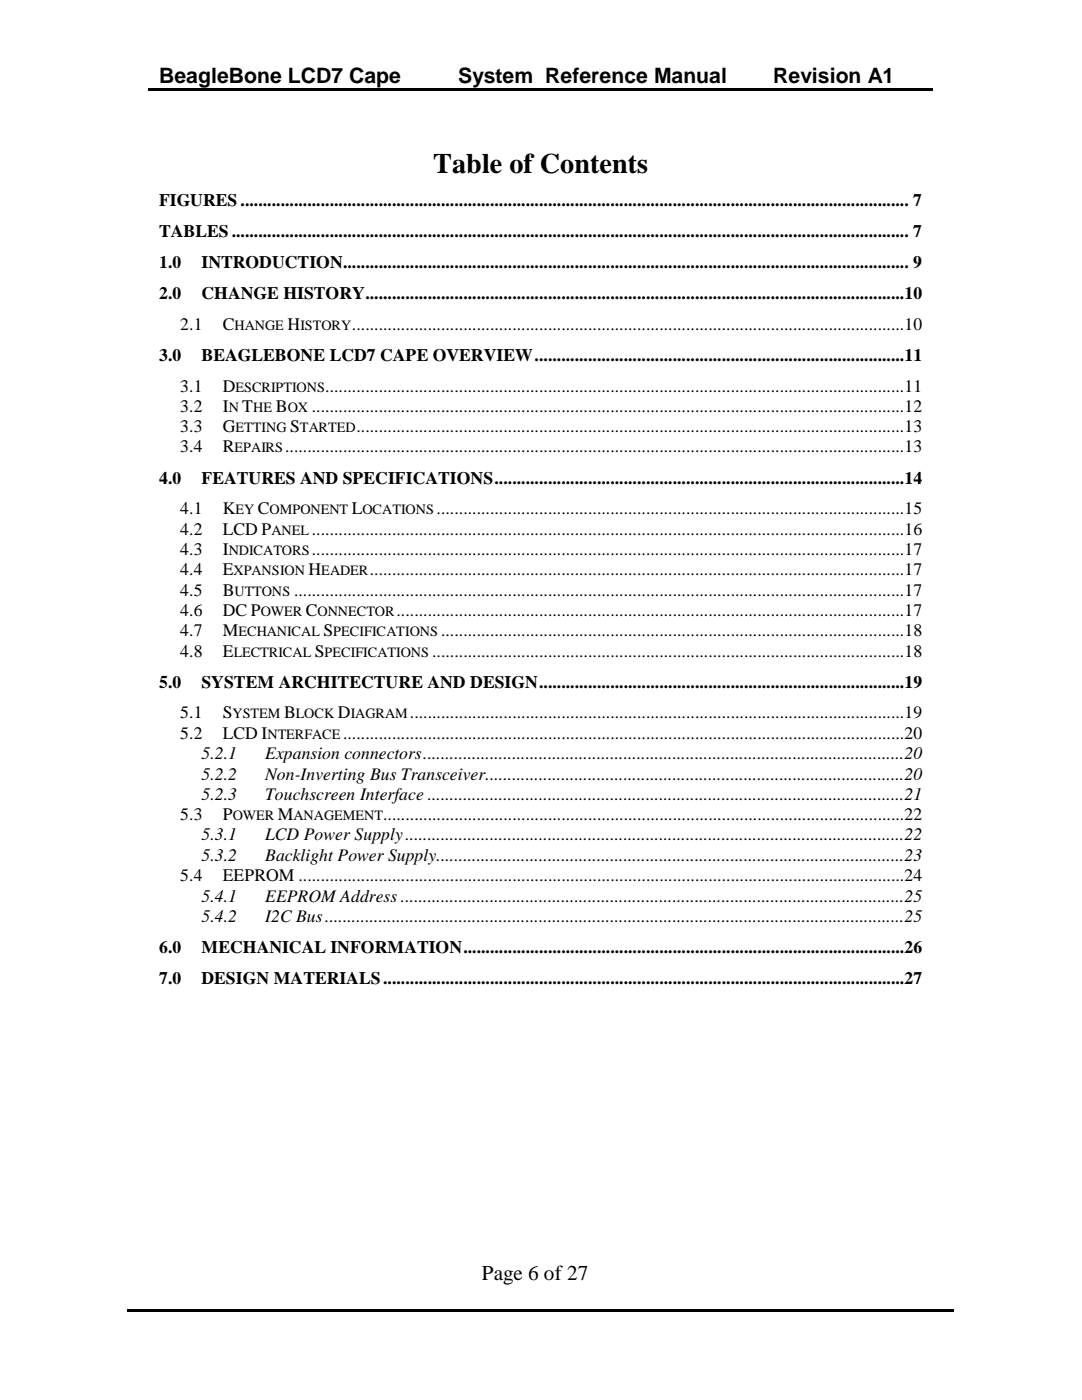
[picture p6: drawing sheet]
<svg xmlns="http://www.w3.org/2000/svg" width="216mm" height="279mm" viewBox="0 0 216 279" stroke-linecap="round" stroke-linejoin="round" font-family="sans-serif">
<defs><g id="words">
<text font-size="5.6" x="86.4" y="34.5">Table of Contents</text>
<g font-size="4.2">
<text x="31.7" y="16.6">BeagleBone LCD7 Cape</text>
<text x="91.4" y="16.6">System Reference Manual</text>
<text x="154.3" y="16.6">Revision A1</text>
<text x="96.1" y="255.4">Page 6 of 27</text>
</g>
<g font-size="3.5">
<text x="31.7" y="41.2">FIGURES ...................................................................................................................................................... 7</text>
<text x="31.7" y="47.4">TABLES ........................................................................................................................................................ 7</text>
<text x="31.7" y="53.5">1.0</text>
<text x="40.2" y="53.5">INTRODUCTION............................................................................................................................... 9</text>
<text x="31.7" y="59.7">2.0</text>
<text x="40.2" y="59.7">CHANGE HISTORY .........................................................................................................................10</text>
<text x="36" y="65.8">2.1</text>
<text x="44.4" y="65.8">C</text>
<text x="57.4" y="65.8">H</text>
<text x="70.2" y="65.8">............................................................................................................................10</text>
<text x="31.7" y="72.1">3.0</text>
<text x="40.2" y="72.1">BEAGLEBONE LCD7 CAPE OVERVIEW ...................................................................................11</text>
<text x="36" y="78.1">3.1</text>
<text x="36" y="82.2">3.2</text>
<text x="44.4" y="78.1">D</text>
<text x="44.4" y="82.2">I</text>
<text x="48.3" y="82.2">T</text>
<text x="55" y="82.2">B</text>
<text x="62.2" y="82.2">.....................................................................................................................................12</text>
<text x="64.9" y="78.1">..................................................................................................................................11</text>
<text x="36" y="86.2">3.3</text>
<text x="44.4" y="86.2">G</text>
<text x="57.9" y="86.2">S</text>
<text x="71.1" y="86.2">...........................................................................................................................13</text>
<text x="36" y="90.3">3.4</text>
<text x="44.4" y="90.3">R</text>
<text x="56.9" y="90.3">...........................................................................................................................................13</text>
<text x="31.7" y="96.6">4.0</text>
<text x="40.2" y="96.6">FEATURES AND SPECIFICATIONS ............................................................................................14</text>
<text x="36" y="102.7">4.1</text>
<text x="36" y="106.7">4.2</text>
<text x="44.4" y="102.7">K</text>
<text x="44.4" y="106.7">LCD P</text>
<text x="51.5" y="102.7">C</text>
<text x="62.2" y="106.7">.....................................................................................................................................16</text>
<text x="70.2" y="102.7">L</text>
<text x="87.1" y="102.7">.........................................................................................................15</text>
<text x="36" y="110.8">4.3</text>
<text x="44.4" y="110.8">I</text>
<text x="62.2" y="110.8">.....................................................................................................................................17</text>
<text x="36" y="114.8">4.4</text>
<text x="36" y="118.9">4.5</text>
<text x="44.4" y="114.8">E</text>
<text x="44.4" y="118.9">B</text>
<text x="58.7" y="118.9">.........................................................................................................................................17</text>
<text x="61.6" y="114.8">H</text>
<text x="73.8" y="114.8">........................................................................................................................17</text>
<text x="36" y="122.9">4.6</text>
<text x="44.4" y="122.9">DC P</text>
<text x="61" y="122.9">C</text>
<text x="79.1" y="122.9">..................................................................................................................17</text>
<text x="36" y="127">4.7</text>
<text x="36" y="131.1">4.8</text>
<text x="44.4" y="127">M</text>
<text x="44.4" y="131.1">E</text>
<text x="62.8" y="131.1">S</text>
<text x="64.6" y="127">S</text>
<text x="86.2" y="131.1">..........................................................................................................18</text>
<text x="88" y="127">........................................................................................................18</text>
<text x="31.7" y="137.3">5.0</text>
<text x="40.2" y="137.3">SYSTEM ARCHITECTURE AND DESIGN ..................................................................................19</text>
<text x="36" y="143.4">5.1</text>
<text x="44.4" y="143.4">S</text>
<text x="56.7" y="143.4">B</text>
<text x="67.4" y="143.4">D</text>
<text x="81.8" y="143.4">...............................................................................................................19</text>
<text x="36" y="147.4">5.2</text>
<text x="44.4" y="147.4">LCD I</text>
<text x="68.5" y="147.4">..............................................................................................................................20</text>
<text x="40.2" y="151.5">5.2.1</text>
<text x="40.2" y="155.6">5.2.2</text>
<text x="52.9" y="151.5">Expansion connectors ............................................................................................................20</text>
<text x="52.9" y="155.6">Non-Inverting Bus Transceiver ..............................................................................................20</text>
<text x="40.2" y="159.6">5.2.3</text>
<text x="52.9" y="159.6">Touchscreen Interface ...........................................................................................................21</text>
<text x="36" y="163.7">5.3</text>
<text x="40.2" y="167.7">5.3.1</text>
<text x="44.4" y="163.7">P</text>
<text x="52.9" y="167.7">LCD Power Supply ................................................................................................................22</text>
<text x="55.5" y="163.7">M</text>
<text x="76.5" y="163.7">.....................................................................................................................22</text>
<text x="40.2" y="171.8">5.3.2</text>
<text x="52.9" y="171.8">Backlight Power Supply .........................................................................................................23</text>
<text x="36" y="175.9">5.4</text>
<text x="40.2" y="179.9">5.4.1</text>
<text x="44.4" y="175.9">EEPROM ........................................................................................................................................24</text>
<text x="52.9" y="179.9">EEPROM Address .................................................................................................................25</text>
<text x="40.2" y="184">5.4.2</text>
<text x="52.9" y="184">I2C Bus ..................................................................................................................................25</text>
<text x="31.7" y="190.2">6.0</text>
<text x="40.2" y="190.2">MECHANICAL INFORMATION ...................................................................................................26</text>
<text x="31.7" y="196.4">7.0</text>
<text x="40.2" y="196.4">DESIGN MATERIALS .....................................................................................................................27</text>
</g>
<g font-size="2.8">
<text x="46.8" y="65.8">HANGE</text>
<text x="59.9" y="65.8">ISTORY</text>
<text x="45.6" y="82.2">N</text>
<text x="47" y="78.1">ESCRIPTIONS</text>
<text x="50.5" y="82.2">HE</text>
<text x="57.4" y="82.2">OX</text>
<text x="47" y="86.2">ETTING</text>
<text x="59.9" y="86.2">TARTED</text>
<text x="46.8" y="90.3">EPAIRS</text>
<text x="47" y="102.7">EY</text>
<text x="53.8" y="102.7">OMPONENT</text>
<text x="54.2" y="106.7">ANEL</text>
<text x="72.3" y="102.7">OCATIONS</text>
<text x="45.6" y="110.8">NDICATORS</text>
<text x="46.6" y="114.8">XPANSION</text>
<text x="46.8" y="118.9">UTTONS</text>
<text x="64.1" y="114.8">EADER</text>
<text x="52" y="122.9">OWER</text>
<text x="63.4" y="122.9">ONNECTOR</text>
<text x="46.7" y="131.1">LECTRICAL</text>
<text x="47.6" y="127">ECHANICAL</text>
<text x="64.8" y="131.1">PECIFICATIONS</text>
<text x="66.5" y="127">PECIFICATIONS</text>
<text x="46.4" y="143.4">YSTEM</text>
<text x="59.1" y="143.4">LOCK</text>
<text x="70" y="143.4">IAGRAM</text>
<text x="53.4" y="147.4">NTERFACE</text>
<text x="46.4" y="163.7">OWER</text>
<text x="58.6" y="163.7">ANAGEMENT</text>
</g>
</g></defs>
<path d="M29.6 17.6h54.6v.5h-54.6zM83.9 17.6h.5v.5h-.5zM84.4 17.6h68v.5h-68zM152.1 17.6h.6v.5h-.6zM152.7 17.6h33.4v.5h-33.4zM25.3 261.3h64.4v.5h-64.4zM89.5 261.3h.5v.5h-.5zM90 261.3h33.8v.5h-33.8zM123.6 261.3h.5v.5h-.5zM124.1 261.3h66.2v.5h-66.2z" fill="#000"/>
<use href="#words"/>
</svg>
